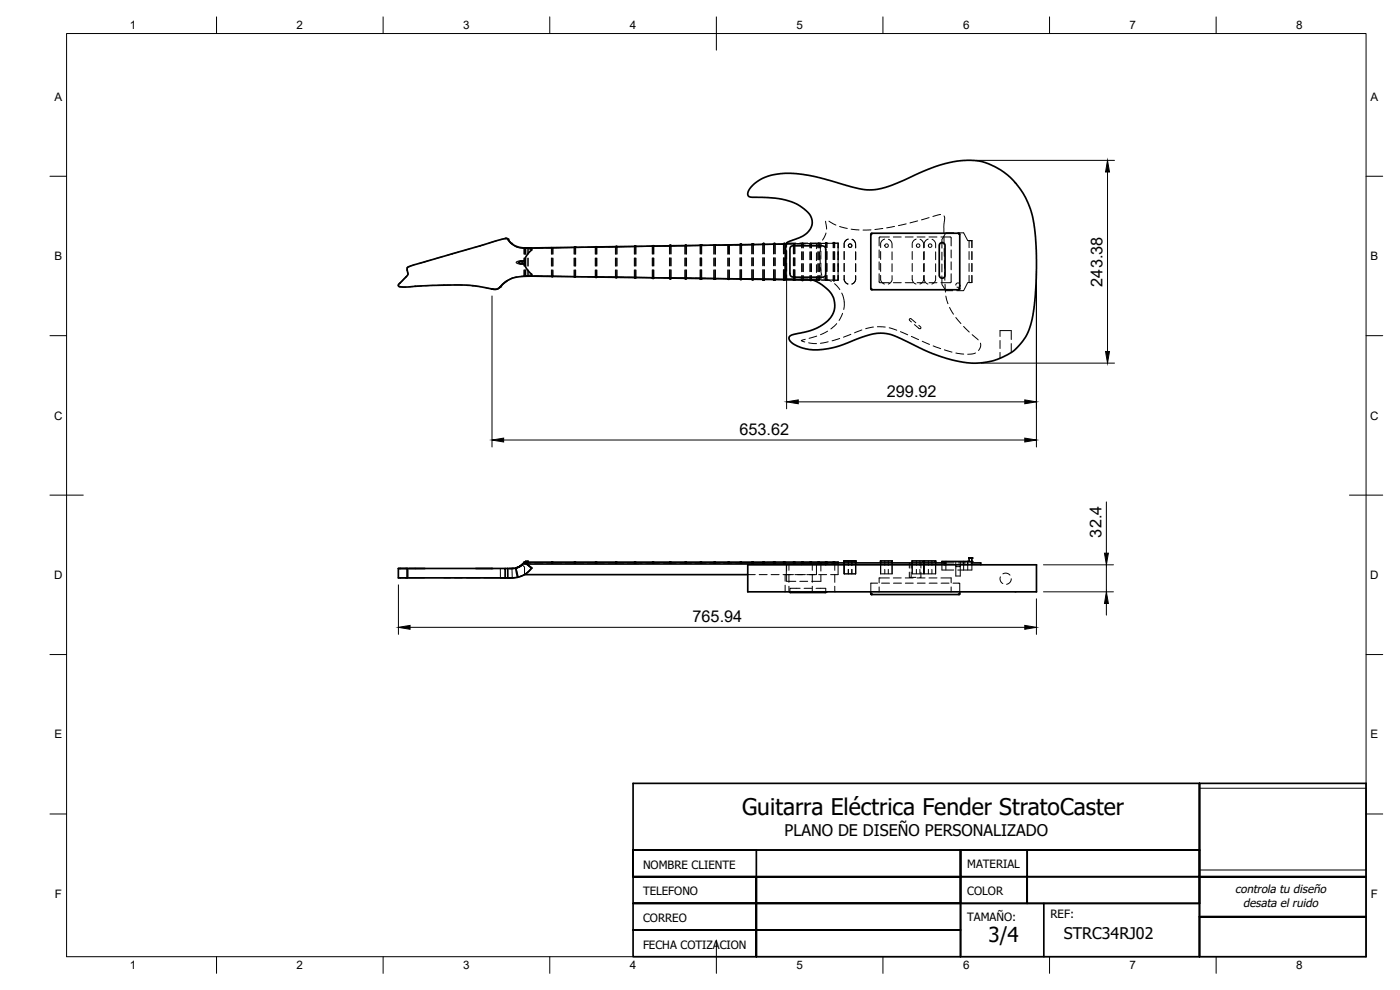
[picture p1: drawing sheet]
<svg xmlns="http://www.w3.org/2000/svg" width="420mm" height="297mm" viewBox="0 0 420 297" stroke-linecap="round" stroke-linejoin="round" font-family="sans-serif">
<defs><g id="words">
<text font-size="6.9" x="222.7" y="244.7">Guitarra Eléctrica Fender StratoCaster</text>
<text font-size="6.2" x="296.7" y="282.8">3/4</text>
<g font-size="4.9">
<text x="330.9" y="86" transform="rotate(-90 330.9 86)">243.38</text>
<text x="266.1" y="119.1">299.92</text>
<text x="221.9" y="130.6">653.62</text>
<text x="330.6" y="161.3" transform="rotate(-90 330.6 161.3)">32.4</text>
<text x="207.8" y="186.8">765.94</text>
</g>
<g font-size="4.8">
<text x="235.5" y="250.8">PLANO DE DISEÑO PERSONALIZADO</text>
<text x="319.3" y="281.6">STRC34RJ02</text>
</g>
<g font-size="3.5">
<text x="39" y="8.8">1</text>
<text x="89" y="8.8">2</text>
<text x="139" y="8.8">3</text>
<text x="189" y="8.8">4</text>
<text x="239" y="8.8">5</text>
<text x="289" y="8.8">6</text>
<text x="339" y="8.8">7</text>
<text x="389" y="8.8">8</text>
<text x="16.3" y="30.2">A</text>
<text x="411.3" y="30.2">A</text>
<text x="16.3" y="78">B</text>
<text x="411.3" y="78">B</text>
<text x="16.2" y="125.9">C</text>
<text x="411.2" y="125.9">C</text>
<text x="16.2" y="173.7">D</text>
<text x="411.2" y="173.7">D</text>
<text x="16.3" y="221.6">E</text>
<text x="411.3" y="221.6">E</text>
<text x="16.4" y="269.4">F</text>
<text x="411.4" y="269.4">F</text>
<text x="39" y="290.8">1</text>
<text x="89" y="290.8">2</text>
<text x="139" y="290.8">3</text>
<text x="189" y="290.8">4</text>
<text x="239" y="290.8">5</text>
<text x="289" y="290.8">6</text>
<text x="339" y="290.8">7</text>
<text x="389" y="290.8">8</text>
</g>
<g font-size="3.4">
<text x="193" y="260.6">NOMBRE CLIENTE</text>
<text x="290.3" y="260.5">MATERIAL</text>
<text x="193" y="268.6">TELEFONO</text>
<text x="290.3" y="268.6">COLOR</text>
<text x="370.7" y="267.9">controla tu diseño</text>
<text x="315.3" y="275.6">REF:</text>
<text x="373.1" y="272">desata el ruido</text>
<text x="193" y="276.6">CORREO</text>
<text x="290.3" y="276.4">TAMAÑO:</text>
<text x="193" y="284.6">FECHA COTIZACION</text>
</g>
</g></defs>
<!-- layer: Visible -->
<g fill="none" stroke="#000" stroke-width=".51">
<path d="M225.9 55.6l2.5-1.9 2.3-.9 3.6-.7 2.9-.1 3.7 .3 4.2 .8 12.9 3.5 2.2 .4 1.9-.1 2.4-.4 3.1-.9 11.9-5.2 6.5-1.9 4.2-.4 3.5 .2 2.7 .7 2.3 1.1 3.7 2.4 1.7 1.7 1.8 2.1 1.2 1.7 1.3 2.7 1.1 2.7 .6 2.7 .5 3.7 .4 5.3-.1 10.2-.4 5.3-.5 4.1-.8 3.1-1.1 2.7-1.1 1.7-1.7 2.1-2.3 1.8-4.7 2.1-2.6 .5-2.8 .3-4.7-.5-5.8-1.5-5.3-2.1-7.9-3.8-2-.8-1.9-.3h-2.2l-1.9 .4-9.5 3.5-4.4 .9-1.9 .2-2.6-.2-2.3-.5-1.8-.8-1.6-1.2-.3-.8 .1-.5 .8-.5 6.5-1.7 1.9-.9 2.1-1.4 1.2-1.3 .9-2 .2-1.8-.3-1.8-.6-1.4-1-1.2-1.8-1.5-2.2-1.2-1.5-.4-6.8-.1-.5-.1-.1-.3v-6.8l.3-3.5 .6-.6 4.3-1.6 1.8-1.6 .9-1.5 .2-1.1-.2-1.1-.7-1.4-1.4-1.4-1.9-1.3-3.1-1.3-3.8-.7-7-.3-1-.2-.3-.6 .1-.9zM151.6 71.6l-27.4 7.9a2.51 2.51 0 0 0-2 .9l.2 2.1-2.8 2.8v.5l.2 .2 2 .1 8.2-.5 9.2-.1 3.8 .3 5.8 1 1-.4 1.8-1.8 2.1-1.1 2.8-.5 3.1-.1v-.6l-1.5-1.6-.7-1.5M151.6 71.6h.6l1.3 1.5 1.7 .9 2.1 .4 2.3 .1v.5l-1.2 1.1-.7 1.1-.3 1v1M151.6 71.6l.7 .1M152.4 71.8l1.1 1.3M155.6 78.7l1.8-.4v.9l-1.4-.2zM156.5 78.4l.2 .5-.2 .2M157.8 74.4l1.5 .1M165.6 74.3h.1M172.5 74.2h-.2M172.5 74.2h.1M172.6 74.2h.1"/>
<path d="M178.9 74l-.2 .1M178.9 74h.1M178.9 74v.1M184.8 74h.1M184.9 74h.1M185.1 74h-.2M190.6 73.8v.1M190.7 73.9h-.3M190.7 73.9h.1M196 73.8h-.2M196 73.8h.1M196 73.7v.1"/>
<path d="M196.1 73.8h.1M201.2 73.6l-.1 .1M201.3 73.6l-.4 .2M201.3 73.6l.1 .1zM205.8 73.6l-.2 .1M205.8 73.6h.1M205.8 73.6v.1M205.9 73.6h.1M210.3 73.5h.1M210.3 73.5l-.2 .1M210.3 73.5v.1M210.4 73.5l.2 .1-.3-.1"/>
<path d="M214.5 73.5h-.2M214.5 73.5h.1M214.6 73.5h-.1M222.3 73.3v.1M222.4 73.3l.2 .1h-.5M225.9 73.2l-.1 .1M226 73.2l-.4 .1M226 73.2l.1 .1M229.2 73.1v.1M229.2 73.1l-.3 .2M229.2 73.1l.2 .2M229.2 73.1l.2 .1"/>
<path d="M232.4 73.1v.1M232.5 73.1l-.3 .1M232.5 73.1l.1 .1M232.6 73.2h.1M235.4 73.1v.1M235.5 73.1l-.4 .1M235.5 73.1l.1 .1zM236 73.2l-78.5 1.2M236.1 72.9h.1M237.3 74l.7-.3 8.7 .1 .8 .2 .3 .9v7.2l-.2 .8-.7 .3h-8.1l-1.4-.3-.3-.9v-7.2zM261.5 70.3h-.2v16.4l.4 .2M261.7 70v.2"/>
<path d="M282.1 73.1l.9-.3 .6 .7v9.3l-.7 .7-.7-.2-.3-.7v-8.9zM287.7 70.2v-.2h-26.1l-.3 .3M287.7 70l.3 .2v16.4h-.1M287.9 70.3h.1M150 86.2l-1 .6-1.4-.1M150 86.2h.1M152.2 84.3l-2 1.7M159.6 82.9l84.4 1.1M165.5 82.9l.3 .1M165.7 82.9v.1M165.8 83h.1M172.3 83l.3 .1"/>
<path d="M172.5 83v.1M172.6 83.1h.1M178.6 83.1l.4 .1M178.9 83.1v.1M179 83.2l.1-.1zM184.7 83.2l.3 .1M184.9 83.2v.1M185 83.3h.1M190.4 83.3l.3 .1M190.6 83.3v.1M190.7 83.4l.2-.1zM195.7 83.4l.4 .1"/>
<path d="M195.7 83.4h.1M196 83.4v.1M196.1 83.5l.1-.1zM200.9 83.4l.1 .2 .4-.2M201.1 83.5l.1 .1M201.4 83.5l-.1 .1M205.5 83.5h.5l-.1 .1M205.8 83.5v.1M210.1 83.6l.3 .2M210.1 83.6h.1M210.3 83.6v.1M210.6 83.6l-.2 .2"/>
<path d="M210.6 83.6h.1M210.6 83.6l-.2 .1M214.2 83.6l.4 .2M214.5 83.6v.1M214.6 83.7l.1-.1zM218.4 83.7l.4 .1M218.7 83.7v.1M218.8 83.8l.1-.1zM222.1 83.7h.5l-.2 .1M222.3 83.7v.1M225.6 83.8l.4 .1M225.8 83.8l.1 .1"/>
<path d="M226.1 83.8l-.1 .1M228.9 83.8l.4 .2M229.2 83.9v.1M229.4 83.9l-.1 .1M229.4 83.8v.1M232.2 83.9l.3 .1M232.2 83.9h.1M232.4 83.9v.1M232.6 83.9l-.1 .1M232.6 83.9h.1M235.1 83.9l.4 .1M235.4 83.9v.1"/>
<path d="M235.5 84l.1-.1zM238.1 84h.3M238.3 83.9v.1M238.4 84l.2-.1zM240.6 84l.3 .1M240.8 84v.1M241.1 84l-.2 .1M243.1 84l.3 .1M243.3 84v.1M243.4 84.1l.1-.1zM261.3 86.6h.2M261.7 86.7v.2h26v-.2"/>
<path d="M288 86.6l-.3 .3M119.6 170.6h.5M120.1 170.6h2.1zM120.1 170.6h-.6v2.8h2.7M122.2 170.6h29.4v2.8h-29.4zM122.7 170.6h4.8M142.8 170.6h5.1M150.2 173.4h3.2M151.6 170.6h.8M152.4 170.6v2.8M154.1 170.5l-1.2 .1M154.7 170.5l-2.3 .1"/>
<path d="M154.7 170.5l.6 2.7M154.9 170.4l1.1-.4 .7-.6zM155.3 173.2l-3.7 .2M156 169.9l1.3-1.1-1.2 1.1-1.4 .6M157.4 172.4h67M157.8 168.7v-.3h.7v.3M158.1 169.2l1.5 1.2zM159.6 170.4l-2.2 2-2.1 .8M165.6 168.8h.1M165.8 168.6l-.1 .1M165.8 168.6l.1 .1M165.8 168.6l-.3 .1"/>
<path d="M172.3 168.8h.1M172.4 168.7h-15.1v.5h89.1M172.5 168.9h.1M172.6 168.6v.1M172.6 168.6l.1 .1M172.6 168.6l-.3 .1M172.6 168.8h.1M178.7 168.7l.1 .1M178.9 168.9h.1M178.9 168.6v.1M178.9 168.6l-6.3 .1M178.9 168.6l.2 .1"/>
<path d="M179 168.8h.1M179 168.7h5.8M184.8 168.8h.1M184.9 168.9h.1M185 168.6v.1M185 168.6l.1 .1M185 168.6l-.3 .1M185 168.7h5.5M185 168.8h.1M190.4 168.7l.1 .1M190.6 168.9h.1M190.6 168.6v.1"/>
<path d="M190.7 168.6l-.3 .1M190.7 168.6l.1 .1M190.7 168.8h.1M195.8 168.7l.1 .1M196 168.9v.1M196 168.6v.1M196 168.6l-5.3 .1M196 168.6l.2 .1M196.1 168.8h.1M200.9 168.7l.2 .1M201.1 168.9v.1M201.2 168.6v.1"/>
<path d="M201.2 168.6l-5 .1M201.2 168.6l.1 .1M201.3 168.8h.1M205.6 168.7l.1 .1M205.8 168.9h.1M205.8 168.6v.1M205.9 168.8h.1M206 168.7h-4.7M210.1 168.7l.2 .1M210.3 168.9v.1M210.4 168.6v.1M210.4 168.6l4 .1"/>
<path d="M210.4 168.6l-4.5 .1M210.4 168.8h.2M214.3 168.7l.1 .1M214.5 168.9h-.1M214.5 168.6v.1M214.5 168.6l-.2 .1M214.5 168.6l.2 .1M214.6 168.8h.1M218.7 168.6v.1M218.7 168.6l-.2 .1M218.7 168.6h.2M222.1 168.7l.1 .1"/>
<path d="M222.3 168.9v.1M222.4 168.6l-.1 .1M222.4 168.6l3.3 .1M222.4 168.6l-7.8 .1M222.4 168.8h.2M224.4 169.5h86.7v8.1h-86.7zM225.6 168.7l.2 .1M225.6 168.8l.2 .2M225.8 168.9v.1M225.9 168.6v.1M225.9 168.6l.2 .2M225.9 168.6l-.3 .2"/>
<path d="M226 168.8h.1M226 168.7h3M226.1 168.8l-.3 .2M228.9 168.7l.2 .1M228.9 168.8l.2 .2M229.2 168.9l-.1 .1M229.2 168.6v.1M229.2 168.6l.2 .2-.3 .2M229.2 168.6l-.3 .2M229.2 168.8h.2M232.2 168.7l.1 .1M232.2 168.8l.2 .2"/>
<path d="M232.2 168.6l-2.9 .1M232.4 168.9v.1M232.4 168.6v.1M232.4 168.6l.2 .2M232.4 168.6l-.2 .2M232.5 168.8h.1M232.6 168.6h3M232.6 168.8l-.2 .2M235.1 168.7l.2 .1M235.4 168.9l-.1 .1M235.4 168.6v.1M235.5 168.8h.1"/>
<path d="M237.1 177.6l.1 .2h10.5l.1-.2M238.1 168.7l.2 .1M238.3 168.9v.1M238.4 168.6v.1M238.4 168.6h-2.9M238.4 168.6h2.3M238.4 168.8h.2M240.6 168.7l.1 .1M240.6 168.8l.3-.2 .2 .2M240.6 168.8l.2 .2 .3-.2M240.8 168.9v.1M240.9 168.6v.1"/>
<path d="M240.9 168.8h.2M241 168.6h4.5M243.1 168.7l.1 .1M243.3 168.9v.1M243.4 168.6l-.1 .1M243.4 168.8h.1M245.5 168.7l.1 .1M245.7 168.9v.1M245.7 168.6v.1M245.7 168.6h-.2M245.7 168.6h.2M245.8 168.8h.1"/>
<path d="M245.8 168.6h2M246.4 168.9h37.1v.6M247.7 168.7l.2 .1M247.7 168.8l.1 .1M247.8 168.9v.6M247.9 168.9h.1M248 168.6v.1M248 168.6l.2 .2M248 168.6l-.3 .2M248.1 168.8h.1M248.1 168.6h2M248.2 168.8v.1"/>
<path d="M250 168.7l.2 .1M250 168.8l.1 .1M250.3 168.9h.1M250.3 168.6v.1M250.3 168.6l-.3 .2M250.3 168.6l.2 .2M250.4 168.8h.1M250.4 168.6h1.1v.3M250.5 168.8v.1M253.3 168.9v-.6h3.5v.6M256.8 168.3v.6M261.3 177.6v.7l.4 .1"/>
<path d="M261.7 178.2v.2M264.3 168.9v-.6h3.4v.6M277.2 168.3v.6v-.6h-3.4v.6M280.8 168.3v.6v-.6h-3.4v.6M283.9 168.5v1M287.7 178.2v.2M288 177.6l-.1 .8h-26.2M289.2 168.5v1M290.4 168.5h-7.7v.4M290.4 168.5h.4M290.4 168.5v1M290.8 167.4h.9"/>
<path d="M290.8 167.5h.9v1h-.9zM290.8 167.4h.2M290.8 167.4v.1M291 167.4h.5M291.3 167.4h.4M291.4 167.4h.3zM291.5 167.4h.1M291.5 167.4h.2M291.7 168.9h2.6v.6M291.7 167.4v.1M291.7 168.5v1"/>
</g>
<!-- layer: Hidden -->
<g fill="none" stroke="#000" stroke-width=".3">
<path d="M124.5 79.4l-.3 .1a2.51 2.51 0 0 0-2 .9l.2 2.1-2.9 3 .3 .5 1.9 .1M129.4 78l-3.8 1.1M132.8 77l-2.3 .7M137.7 75.6l-3.8 1.1M141.1 74.6l-2.3 .7M145.6 73.3l-3.3 1M149 72.2l-2.3 .7M151.6 71.6h.1M151.6 71.6l-1.5 .3M152.3 71.7l.1 .1M152.4 71.7h.1M153.5 73.1l1.2 .9"/>
<path d="M154.7 74l1.1 .4h1.6M154.7 74h.6M156.1 79.2h1.3M156.1 78.3h1.3M156.5 79.1l-.4 .1M156.5 78.4l-.6-.1-1 .4 .2 .3 1 .2M156.7 74.5h1.6M157.3 74.4h1.2v1.8M157.3 74.4h.1M157.3 74.4v1.8M157.3 77.4v2.4l.1-2.3M157.4 74.4v1.8"/>
<path d="M157.4 74.4l2.2 .1M157.4 79.2h.1M157.4 78.3h.1M157.7 77.5v2.3M157.7 74.5v1.7M157.7 74.5l1.9 .5M157.8 74.4v1.8M157.8 77.5v2.3M158.5 77.5v2.3M159.3 74.5h-1.6M162.9 74.4h-2.4M165.5 74.4v1.8"/>
<path d="M165.5 77.4v2.4M165.6 77.4v2.4M165.6 74.4v1.8M165.6 74.3l-.1 .1M165.6 74.4h-1.6M165.7 74.3v.1M165.7 74.3l-.2 .1M165.7 74.3l.2 .1M165.7 74.3l.1 .1M165.8 74.3h.1M165.8 74.3l.1 .1M165.8 74.3l.1 1.9"/>
<path d="M165.9 77.4v2.4M165.9 74.4v1.8M168.5 74.3l-2.9 .1M172.3 74.3v1.9M172.3 77.4v2.4M172.3 74.2v.1M172.4 77.4v2.4M172.4 74.2v2M172.4 74.2l-.1 .1M172.5 74.2v.1M172.6 74.2v.1M172.7 74.2v2"/>
<path d="M172.7 77.4v2.4M172.8 74.3h.1M172.8 74.3v1.9M172.8 77.4v2.4M175.1 74.2l-5.4 .1M178.6 74.2h.1M178.6 77.4v2.4M178.7 74.1l-.1 2.1M178.8 74.1v2.1M178.8 77.4v2.4M178.8 74l-.2 .2M178.9 74.2h.1"/>
<path d="M179 74.1v2.1M179 77.4v2.4M179.1 74.2v2M179.1 77.4v2.4M181.3 74.1l-5 .1M184.7 74.1v2.1M184.7 77.4v2.4M184.8 74l-.1 .1M184.8 74.1v2.1M184.8 77.4v2.4M184.8 74h.1M184.9 74l.1 .1"/>
<path d="M185 74l.1 2.2M185.2 74.1h.1M185.1 77.4v2.4M185.2 74.1v2.1M185.2 77.4v2.4M187.2 74l-4.7 .1M190.4 74h.1M190.4 77.4v2.4M190.4 73.9v2.3M190.5 74v2.2M190.5 77.4v2.4M190.5 74h.1"/>
<path d="M190.5 73.9l-.1 .1M190.6 73.9v.1M190.7 73.9l.1 .1M190.8 74v2.2M190.8 77.4v2.4M190.8 73.9l.1 2.3M190.9 77.4v2.4M192.7 73.9l-4.3 .1M195.7 73.9v2.3M195.7 77.4v2.4M195.8 73.8l-.1 .1M195.9 73.9v2.3"/>
<path d="M195.9 77.4v2.4M195.9 73.8l-.2 .1M196 73.8v.1M196.1 73.9v2.3M196.1 77.4v2.4M196.2 73.9h.1M196.2 73.9v2.3M196.2 77.4v2.4M198 73.8l-4.1 .1M200.9 73.8h.1M200.9 73.8v2.4M200.9 77.4v2.4"/>
<path d="M201 73.8v2.4M201 77.4v2.4M201.1 73.6l-.2 .2M201.1 73.7v.1M201.2 73.6v.2M201.3 73.8v2.4M201.3 77.4v2.4M201.4 73.7v2.5M201.4 77.4v2.4M202.9 73.8h-3.7M205.5 73.8h.1M205.5 77.4v2.4"/>
<path d="M205.6 73.7l-.1 2.5M205.7 77.4v2.4M205.7 73.7v2.5M205.7 73.6l-.1 .2M205.8 73.7h.1M205.8 73.6v.2M205.9 73.7v2.5M205.9 77.4v2.4M206 73.7v2.5M206 77.4v2.4M207.5 73.7h-3.4M210.1 73.6h.1"/>
<path d="M210.1 73.6v2.6M210.1 77.4v2.4M210.2 73.6v2.6M210.2 77.4v2.4M210.3 73.5l-.2 .1M210.3 73.6h.1M210.4 73.5v.1M210.5 73.6h.1M210.5 73.6v2.6M210.5 77.4v2.4M210.6 73.6h.1M210.6 73.6v2.6"/>
<path d="M210.6 77.4v2.4M211.8 73.6l-3.1 .1M214.2 73.6l.2-.1-.1 2.7M214.2 73.6v2.6M214.2 77.4v2.4M214.3 73.5l-.1 .1M214.3 77.4v2.4M214.4 73.5v.1M214.5 73.5v.1M214.6 73.6v2.6M214.6 77.4v2.4M214.7 73.6h.1"/>
<path d="M214.7 73.6v2.6M214.7 77.4v2.4M216 73.5l-3 .1M218.4 73.6h.1M218.4 77.4v2.4M218.5 76.2l.1-2.7 .2 .1v2.6M218.5 77.4v2.4M218.6 73.5l-.2 2.7M218.6 73.5l-.2 .1M218.7 73.5h.1M218.7 73.5v.1M218.8 73.5l.1 .1"/>
<path d="M218.8 77.4v2.4M218.9 73.6v2.6M218.9 77.4v2.4M219.6 73.5h-2.4M220.8 73.5l30.7-.5v1.3M222.1 73.4h.1M222.1 73.4v2.8M222.1 77.4v2.3M222.2 73.4v2.8M222.2 77.4v2.3M222.2 73.3l-.1 .1M222.3 73.4h.1"/>
<path d="M222.3 73.3l.1 .1M222.5 73.4v2.8M222.5 77.4v2.3M222.6 73.4h.1M222.6 73.4v2.8M222.6 77.4v2.3M225.6 73.3h.1M225.6 73.3v2.9M225.6 77.4v2.4M225.7 73.4v2.8M225.7 77.4v2.3M225.8 73.2l-.2 .1"/>
<path d="M225.9 73.2v.1M226 73.4v2.8M226 77.4v2.3M226.1 73.3v2.9M226.1 77.4v2.3M228.9 73.2h.1M228.9 73.3v2.9M228.9 77.4v2.4M229 73.3v2.8M229 77.4v2.3M229.1 73.1l-.2 .1M229.2 73.1v.1"/>
<path d="M229.3 73.3v2.8M229.3 77.4v2.3M229.4 73.3v2.9M229.4 77.4v2.4M232.2 73.2h.1M232.2 73.2v3M232.2 77.4v2.3M232.3 73.3v2.8M232.3 77.4v2.3M232.3 73.1l-.1 .1M232.4 73.1v.1M232.5 73.3v2.8"/>
<path d="M232.5 77.4v2.3M232.6 73.2v3M232.6 77.4v2.3M235.1 73.2h.1M235.1 73.2v3M235.1 77.4v2.3M235.2 73.2v2.9M235.2 77.3v2.4M235.3 73.1l-.2 .1M235.3 73.2h.1M235.4 73.1v.1M235.5 73.2v2.9"/>
<path d="M235.5 77.3v2.4M235.6 73.2v3M235.6 77.4v2.3M236 73.1h2.1M236.1 72.9v1.3M236.1 75.4v2.4M236.1 78.9v2.4M236.1 72.9h2.7M237.8 73.2h-1.8M238.1 73.2v3M238.1 77.4v2.3M238.2 77.4v2.3"/>
<path d="M238.2 73.2v3M238.3 73.1l-.2 .1M238.3 73.2h-.2M238.3 73.1l.3 .1M238.4 73.1v.1M238.4 73.1h.1M238.4 73.1l.2 .1M238.5 73.2v3M238.5 77.4v2.3M238.6 73.2v3M238.6 77.4v2.3M239.3 73.1h2.4"/>
<path d="M240 72.9h2.4M240.6 73.1h.1M240.6 75.6v2.3M240.6 79.1v2.4M240.7 73.1v1.2M240.7 75.6v2.3M240.7 79.1v2.4M240.7 73l-.1 1.4M240.8 73.1h.1M240.9 73l-.3 .1M240.9 73l.2 .1M241 73.1v1.2"/>
<path d="M241 75.6v2.3M241 79.1v2.4M241.1 73.1v1.3M241.1 75.6v2.3M241.1 79.1v2.4M241.4 73.1h-2.4M242.9 73.1h2.1v1.5M243.1 73.1h.1M243.1 75.6v2.3M243.1 79.1v2.4M243.2 73.1v1.2M243.2 75.6v2.3"/>
<path d="M243.2 79.1v2.4M243.2 73l-.1 1.4M243.3 73.1h-.2M243.4 73v.1M243.4 73l.1 .1M243.4 73.1v1.3M243.4 75.6v2.3M243.4 79.1v2.4M243.5 73.1v1.3M243.5 75.6v2.3M243.5 79.1v2.4M243.6 72.9h2.8v1.3"/>
<path d="M244.9 73.1h-2.3M245 75.8v2.4M245 79.4v2.4M245.4 73.1v1.3M245.4 75.6v2.3M245.4 79.1v2.4M245.6 73.1v1.3M245.6 75.6v2.3M245.6 79.1v2.4M245.6 73l-.2 .1M245.7 73.1h-.3M245.7 73.1v-.1l.2 .1"/>
<path d="M245.8 73h.1M245.8 73l.1 .1M245.8 73.1v1.3M245.8 75.6v2.3M245.8 79.1v2.4M245.9 73.1v1.3M245.9 75.6v2.3M245.9 79.1v2.4M246.1 76.7l.1 2.4M246.4 75.4v2.3M246.4 78.9v2.4M246.4 73.1l-.2 2.4"/>
<path d="M247.7 73h.1M247.7 75.5v2.4M247.7 79v2.4M247.8 66.4l.3 2.3M247.8 73v1.3M247.8 75.5v2.4M247.8 79.1v2.4M247.9 69.9l-1.1 2.1M247.9 72.8l-.2 1.5M247.9 73h.1M248.1 72.8l-.4 .2M248.1 72.8l.1 .2"/>
<path d="M248.1 73v1.3M248.1 75.5v2.4M248.1 79.1v2.4M248.2 73v1.3M248.2 75.5v2.4M248.2 79v2.4M248.5 73h-2.4M248.8 66.4l2.1 1.1M249.7 73l1.8-.1v1.5M250 72.9h.1M250 75.5v2.4M250 79.1v2.4"/>
<path d="M250.1 73v1.3M250.1 75.5v2.4M250.1 79.1v2.4M250.2 72.9l-.2-.1v1.5M250.3 72.7v.2M250.4 72.7l-.4 .2M250.4 72.7l.1 .2M250.4 73v1.3M250.4 75.5v2.4M250.4 79.1v2.4M250.5 72.9v1.4M250.5 75.5v2.4"/>
<path d="M250.5 79.1v2.4M251.5 77.6v2.4M251.5 74v2.4M251.5 75.5v2.4M251.5 79.1v2.4M251.5 75.6v2.3M252 68l2.3 .5M253.3 75.5v2.4M253.3 79v2.4M254.6 71.7l-.7 .4-.4 .6-.2 1.6M255.4 68.8l2.4 .2M255.7 71.8l.6 .4a2.42 2.42 0 0 1 .5 2.2"/>
<path d="M256.8 75.6v2.3M256.8 79.1v2.4M261.4 69h-2.4M263.8 75v2.4M263.8 78.6v2.3M264.3 75.5v2.4M264.3 79v2.4M264.9 68.5l-2.3 .4M265.5 71.7l-.7 .4-.4 .6-.1 1.6M266.7 71.8l.6 .4a2.36 2.36 0 0 1 .4 2.2M266.9 71.1l-3 .1-.1 2.6M267.7 75.6v2.3"/>
<path d="M267.7 79.1v2.4M268.1 71.1h2.4M268.5 67.9l-2.4 .5M271.7 71.1h2.3M271.9 67.2l-2.3 .5M273.8 75.5v2.4M273.8 79v2.4M275 71.7l-.7 .4-.4 .6-.1 1.6M275.2 71.1h2.4M275.4 66.3l-2.3 .6M276.1 71.8l.7 .4a2.24 2.24 0 0 1 .4 2.2M277.2 75.6v2.3"/>
<path d="M277.2 79.1v2.4M277.4 75.5v2.4M277.4 79v2.4M278.6 71.7l-1.1 1-.1 1.6M278.8 71.1h2.4M278.8 65.3l-2.3 .7M279.7 71.8l.7 .4a2.24 2.24 0 0 1 .4 2.2M280.8 75.6v2.3M280.8 79.1v2.4M282.3 64.4l-2.3 .5M282.4 71.1h2.9l.2 2.7M282.7 75.6v2.4"/>
<path d="M282.7 79.2v2.4M283.3 71v2.4M283.3 64.8l.2 .8-.2 4.2M283.4 74.6v2.3M283.4 78.1l.1 2.4M285.5 75v2.4M285.5 78.6v2.3M286.2 69.9h-2.3l-1.2 2v2.6M287.4 69.9h1.8l1.2 2.3h1.3v2.1v-2.1M290.8 72.2h.9M290.8 75.5v2.4M290.8 79.1v2.3"/>
<path d="M291.7 72.2h-.9v2.1M291.7 75.5v2.4M291.7 79.1v2.4M126.6 85.8l-3.7 .2M130.1 85.6l-2.4 .1M135.2 85.5l-3.9 .1M136.4 85.5h2.4M140 85.6l4.1 .4M145.3 86.2l2.3 .5M147.6 86.7h.1M150.2 86l-.2 .2M150.2 86h.1"/>
<path d="M153.6 83.5l-1.4 .8M153.7 83.5h-.1M155.2 83l-1.6 .5M157.3 82.8h.1M157.3 81v1.8M157.3 82.8l2.3 .1M157.4 82.8l-1 .1M157.7 82.8h1.6M157.7 81v1.8M157.8 82.9v-1.9v1.9h.7M158.5 81v1.9zM159.6 82.3l-1.9 .5"/>
<path d="M160.4 82.8l2.4 .1M164 82.9h1.6M165.5 82.9h.1M165.5 82.9l.1 .1M165.5 81v1.9M165.6 81v1.9M165.6 82.9h2.9M165.7 82.9h.1M165.8 82.9l-.1 .1M165.9 81l-.1 1.9M165.9 82.9h.1M165.9 81v1.9"/>
<path d="M169.7 83h5.4M172.3 83h.1M172.3 83l.1 .1M172.3 81v2M172.4 81v2M172.5 83h.1M172.6 83v.1M172.7 81v2M172.8 81l-.1 2M176.3 83l5 .1M178.6 83.1h.1M178.6 83.1l.2 .1"/>
<path d="M178.6 81v2.1M178.8 81v2.1M178.9 83.1h.1M178.9 83.1v.1M179 81v2.1M179.1 81v2.1M182.5 83.1l4.7 .1M184.7 83.1h.1M184.7 83.1l.1 .2M184.7 83.1v.1M184.7 81v2.1M184.8 81v2.1"/>
<path d="M184.9 83.1v.1M185 83.1v.2M185.1 81v2.1M185.2 83.1h.1M185.2 81v2.1M188.4 83.2l4.3 .1M190.4 83.3h.1M190.4 83.3l.1 .1M190.4 81v2.3M190.5 81v2.2M190.6 83.3h.1M190.6 83.3v.1"/>
<path d="M190.8 81v2.2M190.9 83.3h-.1M190.9 81v2.3M193.9 83.3h4.1M195.7 81l.2 2.5M195.9 81v2.3M196 83.4v.1M196.1 81v2.3M196.2 81v2.4M199.2 83.3l3.7 .1M200.9 83.5l.2 .1M200.9 81v2.4"/>
<path d="M201 80.9v2.5M201.2 83.5v.1M201.3 80.9v2.5M201.4 81v2.4M204.1 83.4h3.4M205.5 81l.2 2.6M205.7 81v2.4M205.8 83.5v.1M205.9 81v2.4M206 81v2.5M208.7 83.5h3.1M210.1 81l.2 2.8"/>
<path d="M210.2 80.9v2.6M210.4 83.6v.2M210.5 80.9v2.6M210.6 81v2.6M213 83.5l3 .1M214.2 81l.2 2.8M214.3 81v2.6M214.5 83.6v.2M214.6 81v2.6M214.7 83.6h.1M214.7 81v2.6M218.4 83.7h.1"/>
<path d="M218.4 83.7l.2 .1M218.4 81v2.7M218.5 81v2.6M218.6 83.7h.1M218.7 83.7v.1M218.8 81v2.6M218.9 81v2.7M222.1 83.7h.1M222.1 83.7l.1 .1M222.1 80.9v2.8M222.2 80.9v2.8M222.3 83.7h.1"/>
<path d="M222.4 83.7l-.1 .1M222.5 80.9v2.8M222.6 80.9v2.8M225.6 83.8h.1M225.6 80.9v2.9M225.6 83.8l.2 .1M225.7 80.9v2.8M225.8 83.8h.1M225.9 83.8v.1M226 80.9v2.8M226.1 80.9v2.9M228.9 83.9l.2 .1"/>
<path d="M228.9 80.9v2.9M229 80.9v2.8M229.2 83.9v.1M229.3 80.9v2.8M229.4 80.9v2.9M232.2 80.9l.1 3.1M232.3 80.9v2.9M232.4 83.9v.1M232.5 80.9v2.9M232.6 80.9v3M235.1 83.9h.1M235.1 83.9l.2 .1"/>
<path d="M235.1 80.9v3M235.2 80.9v2.9M235.3 83.9h.1M235.4 83.9v.1M235.5 80.9v2.9M235.6 80.9v3M236.1 82.5v1.2h2.7M238.1 83.9h.1M238.1 83.9l.2 .1M238.1 83.9v.1M238.1 80.9v3M238.2 80.9v3"/>
<path d="M238.3 83.9v.1M238.4 83.9v.1M238.5 80.9v3M238.6 80.9v3.1M240 83.7h2.4M240.6 84h.1M240.6 84l.1 .1M240.6 82.7v1.3M240.7 82.7v1.2M240.8 84h.1M240.9 84v.1M241 82.7v1.2"/>
<path d="M241.1 82.7v1.3M243.1 84h.1M243.1 84l.1 .1M243.1 82.7v1.3M243.2 82.7v1.2M243.3 84h.1M243.4 84l-.1 .1M243.4 82.7v1.2M243.5 82.7v1.3M244 84h1.4M245 83v1.5M245.4 84h.1"/>
<path d="M245.4 84l.4 .1M245.4 82.7v1.3M245.6 82.7v1.3M245.7 84v.1M245.8 82.7v1.3M245.9 84l-.1 .1M245.9 82.7l-.1 1.4M246.2 80.3l.5 2.3M246.4 82.5v1.2h-2.8M246.6 84.1h2.3M247.3 83.6l2.2 .8M247.7 83.9h.1"/>
<path d="M247.7 83.9l.2 .2M247.7 82.6v1.3M247.8 82.6v1.4M248 83.9l-.1 .2M248.1 84.1h.1M248.1 82.6v1.4M248.2 83.9l-.3 .1M248.2 83.9l-.1 .2M248.2 82.6v1.3M248.4 99.4l-2.2 1M250 84.1h.1M250 84.1l.4 .2"/>
<path d="M250 84.1h.2M250 82.7v1.4M250.1 82.7v1.3M250.1 84.1h1.4v-1.4v1.4M250.3 84.1v.2M250.4 82.7v1.3M250.5 85.1l1.5 1.8M250.5 84.1l-.1 .2M250.5 82.7l-.1 1.6M251.1 97.1l-1.8 1.6M251.5 81.2v2.8l-34.3-.4M251.5 82.7v1.3"/>
<path d="M252.6 87.9l.7 2.1-.1 2.9M252.9 94l-1.1 2.1M253.3 82.6a2.27 2.27 0 0 0 .5 2.2l.7 .4M256.8 82.7a2.2 2.2 0 0 1-.5 2.1l-.6 .4M258.7 99l-2.2 .9M262.1 98.1l-2.3 .5M263.3 98l2.4 .1M263.8 82.1l.1 2.7h3M264.3 82.6a2.27 2.27 0 0 0 .5 2.2l.6 .4M266.9 98.3l2.2 .8M267.7 82.7a2.15 2.15 0 0 1-.4 2.1l-.7 .4M268.1 84.8h2.4"/>
<path d="M270.2 99.5l2.2 .9M271.7 84.8h2.3M273.5 96.6l-.6-.5 .2-.5h.3l1.4 1.2M273.8 82.6a2.27 2.27 0 0 0 .5 2.2l.6 .4M274.4 97.4l1.4 1.1 .4 .1 .2-.4-.6-.6M275.2 84.8h2.4M277.2 82.7a2.14 2.14 0 0 1-.7 2.4l-.4 .1M277.4 82.6l.1 1.7 1 .9M278.8 84.8h2.4M280.8 82.7a2.2 2.2 0 0 1-.5 2.1l-.6 .4M282.7 82.8v2.6l1.2 1.8h2M283.5 81.7l.1 2.4"/>
<path d="M283.6 85.3l.1 2.4M283.9 88.8l.6 2.3M285 92.2l1.2 2.1M285.5 82.1l-.1 2.6-3 .1M286.9 95.3l1.5 1.8M287.8 85l-.6-.1-.3 .7M288.2 85.6l-.5 .6-.5-.1M289.2 97.9l1.7 1.7M290.8 82.6v2.2h.9v-2.2v2.2h-1.3l-1.2 2.4h-2.1M241.7 101.8l-1.2 .4 1 .4M242.7 102.9l2.3 .2M245.1 100.8l-2.3 .7"/>
<path d="M248.6 102.6l-2.4 .4M252 101.6l-2.3 .7M255.4 100.3l-2.3 .9M273.5 100.9l2.2 1M276.8 102.4l2.2 .9M280.1 103.8l2.2 .8M283.4 105l2.3 .6M286.9 105.9l2.3 .3M291.8 100.4l1.8 1.6M292.8 105.9l-2.4 .4M294.2 103l.1 1-.6 1.2M300.1 101v-1.8h3.4v2.7"/>
<path d="M300.1 102.2v2.3M300.1 105.7v1.8M303.5 103.1v2.7M119.6 173.4h2.6M122.4 170.6v2.8M122.7 173.4h4.8M133.2 173.4h2M133.2 170.6h2M136.4 170.6h2.4M136.4 173.4h2.4M140 170.6h2.8M140 173.4h4.1"/>
<path d="M147.9 170.6h2.3M150.2 170.6v2.8h-4.9M150.2 170.6h1.5M150.2 173.4h.1M150.2 173.4h1.2M150.2 170.6h1.2M151.6 170.6h1.8M152.6 170.6h.3M153.6 170.5l.1 2.9h-2.1M153.6 170.5l-.6 .1M154.1 170.5h-.5M154.9 170.4l.7 2.7"/>
<path d="M156 169.9l-1.1 .5-1.3 .1M156.5 172.8l-1.8 .5-2 .1M156.7 169.4l.7 .8v2.2M157.4 168.7l.7 .5-.4-.3M157.4 168.7l2.2 1.7M157.4 168.7l-.1 .1M157.4 172.4l-1.2 .5M157.4 172.4h.1M157.4 172.4l-1.4 .6M157.7 168.9l1.9 1.5M157.7 168.9h1.6M157.8 168.7v.4h.7v-.4"/>
<path d="M158 169.2h.1M158.5 169.6h.1M158.7 171.4l-1.3 1M159.6 170.4l-1.1 1.2M159.6 170.4l-2.2 2M159.6 170.4l-.1 .1M160.5 168.9h2.4M164 168.9h1.6M165.5 168.7l.1 .1M165.5 168.7l.1 .2M165.5 168.7h.1M165.6 168.9h.2"/>
<path d="M165.6 168.9h2.9M165.7 169h.1M165.7 168.9v.1M165.7 168.7h.1M165.8 168.8l.1 .1M165.9 168.7v.1M169.7 168.9h5.4M172.3 168.7l.4 .2M172.3 168.7v.1M172.3 168.7h.1M172.4 168.7h.2M172.5 169h.1"/>
<path d="M172.5 168.9v.1M172.7 168.8v.1M172.7 168.7l.1 .1M176.3 168.9h5M178.6 168.7l.2 .2M178.6 168.7h.1M178.8 168.9h.1M178.9 168.9v.1M178.9 169h.1M179 168.7h-.4M179.1 168.7l-.1 .2h-.2M182.5 168.9h4.7"/>
<path d="M184.7 168.7l.1 .1M184.7 168.7l.1 .2M184.7 168.7h.1M184.8 168.9h.1M184.8 168.7h.2M184.9 169h.1M184.9 168.9v.1M185.1 168.8l-.3 .1M185.1 168.7l.1 .1M188.4 168.9h4.3M190.4 168.7l.1 .2M190.4 168.7h.1"/>
<path d="M190.5 168.9h.1M190.5 168.7h.2M190.6 168.9v.1M190.8 168.8l-.3 .1M190.8 168.7l.1 .1M193.9 168.9h4.1M195.7 168.7l.2 .2M195.7 168.7h.1M195.9 168.9h.1M196 169h.1M196.2 168.7h-.5M196.2 168.7v.2h-.3"/>
<path d="M199.2 168.9h1.8M200.9 168.7l.5 .1-.3 .2zM201.1 169h.1M201.3 168.9h1.6M201.4 168.8h.1M204.1 168.9h3.4M205.6 168.7l.1 .2M205.6 168.7h.1M205.7 168.9h.1M205.7 168.7h.2M205.8 168.9v.1M206 168.7v.2h-.3"/>
<path d="M208.7 168.9h1.5M210.3 169h.1M210.5 168.9h.1M210.5 168.9h1.3M210.5 168.9v-.2h-.3l.1 .3M210.5 168.9l-.2 .1M213 168.9h3M214.2 168.7h.1M214.2 168.7l.1 .2M214.3 168.7h-.1M214.3 168.9h.1M214.4 168.7h.2"/>
<path d="M214.4 168.9v.1M214.7 168.7v.1M214.7 168.8l-.4 .1M217.2 168.9h2.4M218.4 168.7l.1 .2M218.4 168.7l.2 .1M218.5 168.7h-.1M218.5 168.9h.1M218.6 168.9v.1M218.7 168.9h-.1M218.7 168.7h.1M218.8 168.8l.1 .1h-.4"/>
<path d="M218.8 168.7l.1 .1M220.8 168.9h1.4M222.1 168.7l.5 .1-.3 .2zM222.3 169h.1M222.5 168.9h3.2M222.6 168.8h.1M224.4 172.4h2.3M225.7 168.7h.3M226 168.9h3M227.8 172.4h2.4M229 168.7h.3M229.3 168.9h3"/>
<path d="M231.4 172.4h2.4M232.2 168.6h.4M232.5 168.9h2.7M235 172.4h3.1M235.2 168.6l.4 .2-.3 .2zM235.3 169h.1M235.5 168.9h5.2M235.6 168.8h.1M235.6 175.6v2M236 169.5v2.9h-.4v2M236.1 169.5v1.9M236.1 172.5v1.9h2.7"/>
<path d="M236.8 169.5v1.6M236.8 172.3v2.4M236.8 175.9v1.7M238.1 168.7h.4v.2h-.3M238.1 168.7h.1M238.1 168.7l.1 .2M238.2 168.9h.1M238.3 169h.1M238.6 172.4h3.1M240 174.4h2.4M240.1 176.5h-3v1.1M240.7 168.6h.3"/>
<path d="M241 168.9h6.8M241.3 176.5h2.4M242.1 172.4h2.4M242.9 168.9h-2.4v.6M243.1 168.7h.4l-.3 .2M243.1 168.7l.1 .2M243.1 168.7h.1M243.2 168.9h.1M243.3 169h.1M243.8 169.5v1.6M243.8 172.3v2.4M243.8 175.9v1.7"/>
<path d="M244.1 168.9h2M244.9 176.5h2.9v1.1M245 169.5v2.9h-2.1M245.4 168.7l.2 .2M245.4 168.7h.1M245.5 168.6l-.1 .1M245.5 168.6h.3M245.6 168.9h.1M245.7 169h.1M245.7 172.4h2.4M245.9 168.6v.2M245.9 168.8l-.3 .1"/>
<path d="M246.1 168.9h.3M246.1 168.9v.6M246.4 169.5v1.9M246.4 172.5v1.9h-2.8M246.4 169.2h2M247.8 168.9l.1 .1M247.8 168.6h.3M247.8 168.9h.1M247.8 168.9h2.3M247.9 168.9v.1M248.1 168.9v.6M248.2 168.9l-.3 .1"/>
<path d="M250.1 168.9l.1 .1M250.1 168.6h.3M250.3 168.9l-.1 .1M250.4 168.9h1.1M250.4 168.9l-.2 .1M250.5 169.5v1.6M250.5 172.3v2.4M250.5 175.9v1.7M251.5 169.5v2.9h-2.2M251.5 168.9v.3h-1.9M253.4 168.9l-.1 3.3h3.5v-3.3M254.6 168.3v1.3"/>
<path d="M254.6 170.8v1.4M255.7 168.3v1.3M255.7 170.8v1.4M256.8 168.9v3.3M261.3 178.2l.2 .2M263.4 175h-2.1v2.6M263.8 176.1v1.5M264.3 168.9v3.3h3.4v-3.3M264.6 175h2.4M265.5 168.3v1.3M265.5 170.8v1.4M266.6 168.3v1.3"/>
<path d="M266.6 170.8v1.4M266.9 173.4h-3.1v1.5M268.1 173.4h2.4M268.1 175h2.4M271.7 173.4h2.3M271.7 175h2.4M272.9 171.7v1.5h.6v-1.5M272.9 168.9v1.6M273.5 173.2h1.4M273.5 168.9v1.6M273.8 168.9v3.3h3.4v-3.3M275 168.3v1.3"/>
<path d="M275 170.8v1.4M275.2 173.4h2.4M275.3 175h2.4M276.1 168.3v1.3M276.1 170.8v1.4M276.4 171.7v1.5h-.3M276.4 168.9v1.6M277.4 168.9v3.3h3.4v-3.3M278.6 168.3v1.3M278.6 170.8v1.4M278.8 173.4h2.4M278.8 175h2.4"/>
<path d="M279.7 168.3v1.3M279.7 170.8v1.4M282.4 173.4h3.1v1.5M282.4 175h2.4M282.7 168.9v2.1h3.5M283.3 168.9v.6M283.5 168.9h2.8M283.9 169.5v1.5M285.5 176.1v1.5M286 175h2v2.6M286.9 169.5v3.3h1.3v-3.3M286.9 168.5v1.5h1.3v-1.5"/>
<path d="M287.4 171h1.8M287.5 168.9h2.4M288 178.2l-.1 .2M289.2 169.5v1.5M290.4 169.5v1.5M290.8 167.4h.1M290.8 167.4h.6M290.8 168.5h.9h-.9M290.9 167.4h.5M291 167.4h.1M291 167.4h.4M291.1 168.9h.6"/>
<path d="M291.1 167.4h.1M291.1 167.4h.2M291.2 167.4h.1M291.3 167.4h.1M291.4 167.4h.1M291.7 167.4h.1M291.7 169.5v1.5h-2.5M300.2 173.1a1.64 1.64 0 0 0 .8 2M301 172.2a1.69 1.69 0 0 1 2.1 .4M303.5 173.6a1.66 1.66 0 0 1-1.4 1.7"/>
<circle cx="255.1" cy="73.7" r=".53"/>
<circle cx="266.1" cy="73.7" r=".53"/>
<circle cx="275.5" cy="73.7" r=".53"/>
<circle cx="279.1" cy="73.7" r=".52"/>
</g>
<!-- layer: Visible -->
<g fill="#000">
<circle cx="152.4" cy="71.8" r=".25"/>
<circle cx="153.5" cy="73.1" r=".25"/>
<circle cx="172.6" cy="74.2" r=".25"/>
<circle cx="185" cy="74" r=".25"/>
<circle cx="196.1" cy="73.8" r=".25"/>
<circle cx="210.4" cy="73.5" r=".25"/>
<circle cx="214.6" cy="73.5" r=".25"/>
<circle cx="226.1" cy="73.3" r=".25"/>
<circle cx="147.6" cy="86.7" r=".25"/>
<circle cx="150.2" cy="86" r=".25"/>
<circle cx="195.7" cy="83.4" r=".25"/>
<circle cx="200.9" cy="83.5" r=".25"/>
<circle cx="205.5" cy="83.5" r=".25"/>
<circle cx="210.1" cy="83.6" r=".25"/>
<circle cx="214.2" cy="83.6" r=".25"/>
<circle cx="228.9" cy="83.9" r=".25"/>
<circle cx="232.2" cy="83.9" r=".25"/>
<circle cx="247.8" cy="177.7" r=".25"/>
<circle cx="261.3" cy="178.2" r=".25"/>
<circle cx="291.7" cy="167.4" r=".25"/>
<circle cx="291.7" cy="168.5" r=".25"/>
</g>
<!-- layer: Visible Narrow -->
<g fill="none" stroke="#000" stroke-width=".3">
<path d="M235.9 73.3l-76.3 1.2M159.6 82.8l76.4 1M242.2 83.8h.3M165.7 168.9h.1M172.4 168.7l.1 .2 .1-.2M178.7 168.7l.1 .2 .2-.2M184.8 168.7l.1 .2 .1-.2M190.5 168.7v.2h.3l-.1-.2M195.8 168.7l.1 .3 .3-.1v-.2M201 168.7l.1 .3 .2-.3M205.7 168.7v.2h.3l-.1-.2M210.2 168.7l.2 .3 .1-.3"/>
<path d="M214.4 168.7v.2l.2-.2M222.1 168.7l.2 .3 .2-.1v-.2M235.2 168.6l.1 .4 .3-.1-.1-.3M238.2 168.6l.1 .4 .2-.1v-.3M243.1 168.6l.2 .4 .2-.1v-.3M245.5 168.6l.1 .4 .3-.1-.1-.3M246.4 169.2v.3M246.4 168.9v.3"/>
</g>
<!-- layer: BORDER -->
<g fill="none" stroke="#000" stroke-width=".3">
<path d="M20 10.1h390v276.9h-390zM65 5.1v5M115 5.1v5M165 5.1v5M215 5.1v10M265 5.1v5M315 5.1v5M365 5.1v5M15 52.9h5M410 52.9h5M15 100.7h5M410 100.7h5"/>
<path d="M15 148.6h10M405 148.6h10M15 196.4h5M410 196.4h5M15 244.2h5M410 244.2h5M65 287v5M115 287v5M165 287v5M215 282.1v9.9M265 287v5M315 287v5"/>
<path d="M365 287v5"/>
</g>
<!-- layer: FD_Dimensions -->
<g fill="none" stroke="#000" stroke-width=".3">
<path d="M292.9 48.1h41.6M332.4 51.6v53.9M236.1 75v47.7M147.7 88.8v45.3M311 81.4v52.7M294.5 109h40M151.2 132h156.4M239.6 120.6h68M332 150.6v15.4M119.6 175.5v14.8M311 179.7v10.6M313.2 177.6h21"/>
<path d="M313.2 169.5h21M332 169.5v8.1M123.1 188.2h184.5M332 181.1v3.5"/>
</g>
<path d="M332.4 48.1l.6 3.5h-1.2zM236.1 120.6l3.5-.6v1.1zM307.6 120l3.4 .6-3.4 .5zM331.8 105.5h1.2l-.6 3.5zM147.7 132l3.5-.5v1.1zM307.6 131.5l3.4 .5-3.4 .6zM331.5 166h1.1l-.6 3.5zM119.6 188.2l3.5-.6v1.2zM307.6 187.6l3.4 .6-3.4 .6zM332 177.6l.6 3.5h-1.1z" fill="#000" stroke="#000" stroke-width=".3"/>
<g fill="none" stroke="#000" stroke-width=".51">
<path d="M190 255h170v-20v28h-51.7h51.7v-8v16M227 255v16v-8h61.3h-98.3M288.3 255h71.7h-51.7v8h-20v8zM288.3 255h20v8h-20v-8v16M288.3 255h-98.3v8v-28h220v52h-220v-24M190 263h37h-37M227 271v8v-8M227 279v8v-8M227 279h-37h37M227 271h-37h37M288.3 271h20v-8v8M288.3 279h-61.3h61.3"/>
<path d="M288.3 271h-61.3h61.3M288.3 271h71.7M288.3 271v16M313.3 271v16M360 263v24zM410 275h-50h50M410 263h-50h50"/>
</g>
<!-- layer: 0 -->
<path d="M360 236.5h50v24.5h-50z" fill="none" stroke="#000" stroke-width=".3"/>
<use href="#words"/>
</svg>
